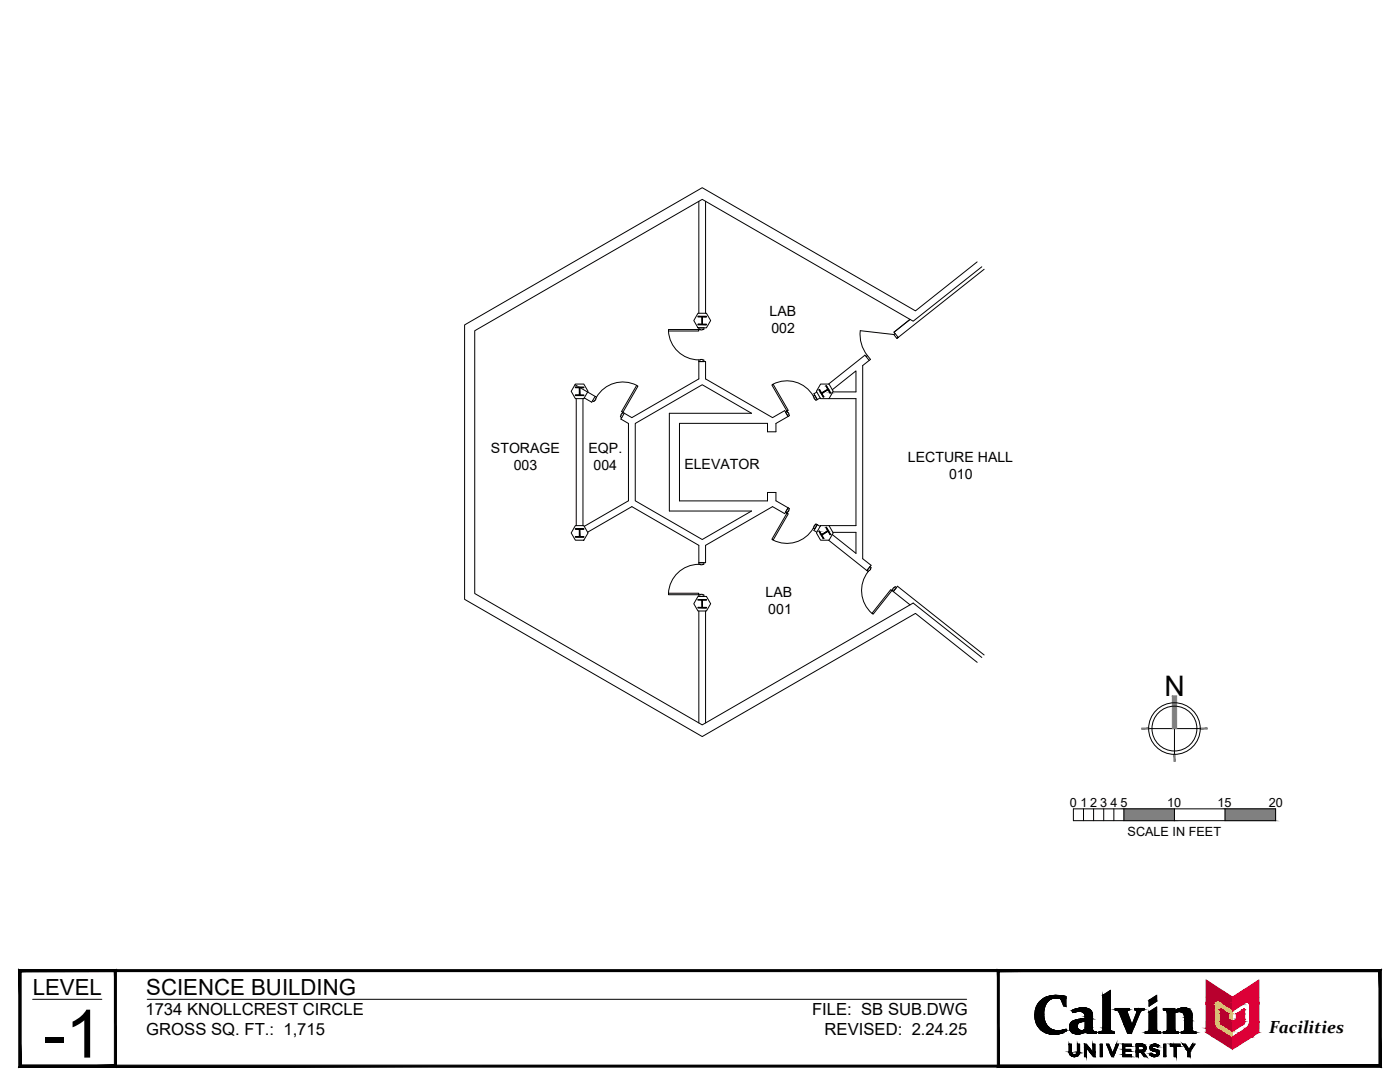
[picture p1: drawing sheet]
<svg xmlns="http://www.w3.org/2000/svg" width="279mm" height="216mm" viewBox="0 0 279 216" stroke-linecap="round" stroke-linejoin="round" font-family="sans-serif">
<defs><g id="words">
<text font-size="13.3" x="8.6" y="211">-1</text>
<text font-size="5.6" x="232.4" y="138.8">N</text>
<g font-size="4.4">
<text x="6.5" y="198.5">LEVEL</text>
<text x="29.2" y="198.5">SCIENCE BUILDING</text>
</g>
<text font-size="3.5" x="253.3" y="206.2">Facilities</text>
<g font-size="3.3">
<text x="29" y="202.5">1734 KNOLLCREST CIRCLE</text>
<text x="162.1" y="202.5">FILE: SB SUB.DWG</text>
<text x="29.2" y="206.6">GROSS SQ. FT.: 1,715</text>
<text x="164.6" y="206.6">REVISED: 2.24.25</text>
</g>
<g font-size="2.8">
<text x="153.6" y="63.1">LAB</text>
<text x="153.9" y="66.5">002</text>
<text x="98" y="90.5">STORAGE</text>
<text x="102.5" y="93.9">003</text>
<text x="117.5" y="90.5">EQP.</text>
<text x="118.5" y="93.9">004</text>
<text x="136.6" y="93.5">ELEVATOR</text>
<text x="181.2" y="92.1">LECTURE HALL</text>
<text x="189.4" y="95.5">010</text>
<text x="152.8" y="119.1">LAB</text>
<text x="153.3" y="122.4">001</text>
</g>
<g font-size="2.5">
<text x="213.5" y="161">0</text>
<text x="215.6" y="161">1</text>
<text x="217.6" y="161">2</text>
<text x="219.6" y="161">3</text>
<text x="221.6" y="161">4</text>
<text x="223.6" y="161">5</text>
<text x="232.9" y="161">10</text>
<text x="243" y="161">15</text>
<text x="253.2" y="161">20</text>
<text x="225" y="166.9">SCALE IN FEET</text>
</g>
</g></defs>
<!-- layer: 0 -->
<g fill="none" stroke="#000" stroke-width=".2">
<path d="M229.2 145.4h10.3M234.4 145.4v5.1M214.2 161.4h40.4v2.4h-40.4zM216.2 161.4v2.4M218.2 161.4v2.4M220.3 161.4v2.4M222.3 161.4v2.4M224.3 161.4v2.4M234.4 161.4v2.4M244.5 161.4v2.4"/>
<circle cx="234.4" cy="145.4" r="5.1"/>
<circle cx="234.4" cy="145.4" r="4.5"/>
</g>
<g fill="#808080" stroke="#808080" stroke-width=".2">
<path d="M234 138.9v6.5h.8zM234 138.9h.8v6.5z"/>
<path d="M239.5 145.3v.2l1.4-.2zM239.5 145.5l1.4-.2v.2z"/>
<path d="M234.3 150.5l.2 1.4v-1.4zM234.3 150.5l.2 1.4h-.2z"/>
<path d="M227.9 145.5h1.3v-.2zM227.9 145.3h1.3l-1.3 .2z"/>
<path d="M244.5 161.4l10.1 2.4v-2.4zM244.5 161.4l10.1 2.4h-10.1z"/>
<path d="M224.3 161.4l10.1 2.4v-2.4zM224.3 161.4l10.1 2.4h-10.1z"/>
</g>
<!-- layer: A-WALL -->
<g fill="none" stroke="#000" stroke-width=".2">
<path d="M139.5 40.2v22.3M140.8 40.2v22.3M195 52.3l-12.3 9.7-42.6-24.5-47.4 27.3v54.8l47.4 27.4 42.6-24.6 12.3 9.8M195.9 53.2l-13.7 10.9-.6-.4M196.4 53.7l-17.4 13.8M114.8 76.8l4 2.3M114.8 77.2h1.7v.2h-.8v1.4h.8v.1h-1.7v-.1h.8v-1.4h-.8zM114.8 76.6h1.7l.9 1.5-.9 1.4h-1.7l-.8-1.4zM115 79.5v25.4M116.3 79.5v25.4M116.6 79.4l1.5 .9 .2-.3M118.8 79.1l.3 .2-.6 .8-.2-.1z"/>
<path d="M127.1 76.9a6.1 6.1 0 0 0-8.1 2.4M127.1 76.9l.2 .1-3 5.3-.3-.2zM133.4 66a6.1 6.1 0 0 0 6.1 5.8M133.4 65.8h6.1v.3h-6.1zM139.3 63.1h1.7v.1h-.8v1.5h.8v.1h-1.7v-.1h.8v-1.5h-.8zM139.3 62.5h1.7l.8 1.5-.8 1.4h-1.7l-.8-1.4zM139.5 65.4h1v.4h-1zM139.5 71.8h1v.3h-1zM154 76.8l.3-.1 3 5.2-.2 .2zM154.3 76.7a6.1 6.1 0 0 1 8 2.3M162.3 79l.3-.1 .5 .8-.3 .2zM163 78.2l-.6 .4 .7 1.1"/>
<path d="M163.5 77.8l.1-.1 .3 .7 1.3-.7-.4-.7 .1-.1 .9 1.5h-.1l-.4-.6-1.3 .7 .4 .7h-.1zM163.7 79.4l-.6 .3M163.8 76.6h1.6l.9 1.5-.9 1.4h-1.6l-.9-1.4zM165.4 79.5h5.4v25.4h-5.4M166.1 77.8l4.7-3.8v4.2h-4.6M172.6 70.9l-7.2 5.7M173.7 71.7l-1.5 1.2v38.6l1.6 1.3-.8 1.1-7.6-6.1M178.6 66.5l-.2-.2 3.2-2.6-41.5-23.9-45.4 26.2v52.4l45.4 26.2 42.1-24.3 13.7 10.9M124.1 82.5l.2-.2 .3 .2-.5 .8-.3-.1zM124.1 83.3l-.2 .3 1.5 .9v15.4l-8.8 5.1M124.6 82.5l1.5 .8 13.4-7.7v-3.5h1.3v3.5l13.4 7.7 2.4-1.4 .7 1.2M126.8 84.5l13.3-7.7 9.9 5.7h-16.4v19.5h16.4l-9.9 5.7-13.3-7.8z"/>
<path d="M156.8 82.2l.3-.1 .5 .8-.3 .2zM157.3 83.1l-2.4 1.4v1.7h-1.7v-1.7h-17.6v15.4h17.6v-1.6h1.7v1.6l2.4 1.4M114.8 105.5h1.7v.1h-.8v1.5h.8v.1h-1.7v-.1h.8v-1.5h-.8zM114.8 104.9h1.7l.9 1.4-.9 1.5h-1.7l-.8-1.5zM133.4 118.4h6.1v.3h-6.1zM139.3 119.6h1.7v.1h-.8v1.5h.8v.1h-1.7v-.1h.8v-1.5h-.8zM139.3 119h1.7l.8 1.5-.8 1.4h-1.7l-.8-1.4zM139.5 118.7h1v.3h-1zM139.5 112.3h1v.3h-1zM139.5 112.6a6.1 6.1 0 0 0-6.1 5.8M157.1 102.4l.2 .1-3 5.3-.3-.2zM157.3 101.3l.3 .2-.5 .9-.3-.2z"/>
<path d="M157.3 101.3l-.7 1.2-2.4-1.4-13.4 7.7v3.5h-1.3v-3.5l-13.4-7.7-8.8 5.1M162.3 105.4a6.1 6.1 0 0 1-8 2.4M162.6 104.8l.2-.3 .3 .2-.5 .9-.3-.2zM163.1 104.7l-.7 1.2 .6 .3M163.1 104.7l.6 .3M163.5 106h.1l.3 .7 1.3-.8-.4-.7h.1l.9 1.4-.1 .1-.4-.7-1.3 .8 .4 .6-.1 .1zM163.8 104.9h1.6l.9 1.4-.9 1.5h-1.6l-.9-1.5zM166.2 106.2h4.6v4.2l-4.7-3.7M173.3 114.1a6.1 6.1 0 0 0 .7 8.3M173.6 113.1l.3 .2-.6 .8-.3-.2zM177.8 117.6l.2 .2-3.8 4.8-.2-.2zM178.4 117.2l.2-.2 .3 .2-.6 .8-.3-.2z"/>
<path d="M139.5 121.9v22.4M140.8 121.9v22.4M181.6 120.7l-3.3-2.7 .8-1 17.3 13.7"/>
</g>
<g fill="#767676" stroke="#767676" stroke-width=".2">
<path d="M164.8 105.2h.1z"/>
<path d="M165.6 106.6h.2z"/>
<path d="M163.9 106.8h.1l.4 .6z"/>
<path d="M164.8 77h.1z"/>
<path d="M163.5 77.8h.1z"/>
<path d="M165.6 78.4h.2z"/>
<path d="M163.9 78.5h.1l.4 .7z"/>
<path d="M139.3 119.6l1.7 .1v-.1zM139.3 119.6l1.7 .1h-1.7z"/>
<path d="M140.1 119.7l.1 1.5v-1.5zM140.1 119.7l.1 1.5h-.1z"/>
<path d="M139.3 121.2l1.7 .1v-.1zM139.3 121.2l1.7 .1h-1.7z"/>
<path d="M164.8 105.2l.5 .7zM164.8 105.2l.5 .7h-.1z"/>
<path d="M165.2 105.9l.2 .1zM165.1 106h.3z"/>
<path d="M165.3 106l.5 .6-.4-.6zM165.3 106l.5 .6z"/>
<path d="M164.2 106.6l1.1-.6h-.2zM164 106.6l1.1-.6-.9 .6z"/>
<path d="M163.5 106l.4 .6zM163.5 106l.4 .6z"/>
<path d="M164 106.6h.2zM163.9 106.7h.3z"/>
<path d="M163.8 106.6l.1 .1zM163.8 106.6l.1 .1z"/>
<path d="M163.8 106.7h.4zM163.8 106.7l.2 .1z"/>
<path d="M163.9 106.8l.5 .6zM164.3 107.4h.1z"/>
<path d="M164.8 77l.5 .7zM164.8 77l.5 .7h-.1z"/>
<path d="M165.2 77.7l.2 .1zM165.1 77.8h.3z"/>
<path d="M165.3 77.8l.5 .6-.4-.6zM165.3 77.8l.5 .6z"/>
<path d="M164.2 78.4l1.1-.6h-.2zM164 78.4l1.1-.6-.9 .6z"/>
<path d="M163.5 77.8l.4 .6zM163.5 77.8l.4 .6z"/>
<path d="M164 78.4h.2zM164 78.4h.2z"/>
<path d="M163.8 78.4h.1zM163.8 78.4h.1z"/>
<path d="M163.8 78.4h.4zM163.8 78.4l.2 .1z"/>
<path d="M163.9 78.5l.5 .7zM164.3 79.2h.1z"/>
<path d="M139.3 63.1l1.7 .1v-.1zM139.3 63.1l1.7 .1h-1.7z"/>
<path d="M140.1 63.2l.1 1.5v-1.5zM140.1 63.2l.1 1.5h-.1z"/>
<path d="M139.3 64.7l1.7 .1v-.1zM139.3 64.7l1.7 .1h-1.7z"/>
<path d="M114.8 77.2l1.7 .2v-.2zM114.8 77.2l1.7 .2h-1.7z"/>
<path d="M115.6 77.4l.1 1.4v-1.4zM115.6 77.4l.1 1.4h-.1z"/>
<path d="M114.8 78.8l1.7 .1v-.1zM114.8 78.8l1.7 .1h-1.7z"/>
<path d="M114.8 105.5l1.7 .1v-.1zM114.8 105.5l1.7 .1h-1.7z"/>
<path d="M115.6 105.6l.1 1.5v-1.5zM115.6 105.6l.1 1.5h-.1z"/>
<path d="M114.8 107.1l1.7 .1v-.1zM114.8 107.1l1.7 .1h-1.7z"/>
</g>
<!-- layer: A-WALL-FULL -->
<path d="M171.7 66a6.7 6.7 0 0 0 1.4 4.9M171.7 66l6.7 .7M173.7 71.7l-.6-.8-.3 .2 .7 .8M178.4 66.7l.2-.2 .7 .8-.3 .2zM181.6 63.7l-3.2 2.6" fill="none" stroke="#000" stroke-width=".2"/>
<!-- layer: A-DOOR -->
<path d="M172.6 70.9l.2 .2" fill="none" stroke="#000" stroke-width=".2"/>
<!-- layer: A-TITL -->
<g fill="#000" stroke="#000" stroke-width=".2">
<path d="M210.5 198.6h.3zM220.1 198.6l1.5-1v1zM229.3 199.6h1.5v.2zM229.3 199.6l1.5-1v1zM210 206.4h.8zM212.5 205.5h.3zM214.1 202h.2zM214.2 210.8h.5zM214.8 210.4h.5zM214.9 206.3h.5zM216 201.9h1.9zM216 201.1h.4z"/>
<path d="M216.7 206h2.1zM220 205.7h1.7zM220.1 205.6h1.5zM229.2 205.8h1.7zM229.2 205.7h1.7zM230.3 208.4h.4zM230.8 210h.5zM229.3 201.9l1.5-1v1zM234.5 201.7h3.1zM236.2 201.1h.3z"/>
<path d="M207.5 199.9l1.5 .1 .1-.1zM207.5 199.9l1.5 .1h-1.6z"/>
<path d="M207.6 199.8h1.5zM207.5 199.9h1.6z"/>
<path d="M207.7 199.7l1.4 .1 .2-.1zM207.7 199.7l1.4 .1h-1.5z"/>
<path d="M207.8 199.6h1.5zM207.7 199.7h1.6z"/>
<path d="M208 199.5l1.3 .1 .2-.1zM207.8 199.6l.2-.1 1.3 .1z"/>
<path d="M208 199.4h1.6zM208 199.5h1.5z"/>
<path d="M208.1 199.3h1.7zM208 199.4h1.6z"/>
<path d="M208.3 199.2l1.5 .1 .2-.1zM208.1 199.3l.2-.1 1.5 .1z"/>
<path d="M208.3 199.2h1.8zM208.3 199.2h1.7z"/>
<path d="M208.4 199.2h1.9zM208.3 199.2h1.8z"/>
<path d="M208.5 199.1h2zM208.4 199.2h1.9z"/>
<path d="M208.5 199.1h2.3zM208.5 199.1h2.3z"/>
<path d="M208.5 199.1h2.3zM208.5 199.1h2z"/>
<path d="M210.8 199.1h1.9zM210.8 199.1h1.9z"/>
<path d="M210.5 198.6h.8zM210.2 198.6h1.1z"/>
<path d="M210.2 198.6h1.1zM210.2 198.6h1.1z"/>
<path d="M210.2 198.6l1.5 .1zM210 198.7h1.7z"/>
<path d="M210 198.7h1.8zM209.9 198.7h1.9z"/>
<path d="M209.9 198.7h2.3zM209.6 198.7h2.6z"/>
<path d="M209.6 198.7l2.8 .1zM209.5 198.8h2.9z"/>
<path d="M209.5 198.8h3.2zM209.2 198.8h3.5z"/>
<path d="M209.2 198.8l3.5 .1zM209.1 198.9h3.6z"/>
<path d="M209.1 198.9h3.6zM209.1 198.9h3.6z"/>
<path d="M209.1 198.9l3.6 .1zM208.8 199h3.9z"/>
<path d="M208.8 199l3.9 .1v-.1zM208.6 199.1l.2-.1 3.9 .1z"/>
<path d="M208.6 199.1h4.1zM208.5 199.1h4.2z"/>
<path d="M210.8 199.1l1.9 .1zM210.8 199.1l1.9 .1z"/>
<path d="M211.1 199.2h1.6zM211.1 199.2h1.6z"/>
<path d="M211.4 199.2l1.3 .1zM211.4 199.2l1.3 .1z"/>
<path d="M211.7 199.3l1 1.5v-1.5zM211.7 199.3l1 1.5h-.4z"/>
<path d="M220.1 198.6l1.5 6.3v-6.3zM220.1 198.6l1.5 6.3h-1.5z"/>
<path d="M229.3 199.6v.2h1.5zM229.3 199.8h1.5l-1.5 1z"/>
<path d="M3.8 212.9l271.4-.4h-271zM3.8 212.9l271.4-.4 .4 .4zM275.2 193.9v18.6l.4 .4zM275.2 193.9l.4-.4v19.4zM4.2 193.9h271l.4-.4zM3.8 193.5h271.8l-271.4 .4zM3.8 193.5l.4 19v-18.6zM3.8 193.5l.4 19-.4 .4z"/>
<path d="M3.8 212.9l19-.4h-18.6zM3.8 212.9l19-.4 .4 .4zM22.8 193.9v18.6l.4 .4zM22.8 193.9l.4-.4v19.4zM4.2 193.9h18.6l.4-.4zM3.8 193.5h19.4l-19 .4zM3.8 193.5l.4 19v-18.6zM3.8 193.5l.4 19-.4 .4z"/>
<path d="M199.4 212.5l-.4 .4 76.2-.4zM199 212.9l76.2-.4 .4 .4zM275.2 193.9v18.6l.4 .4zM275.2 193.9l.4-.4v19.4zM199.4 193.9h75.8l.4-.4zM199 193.5h76.6l-76.2 .4zM199 193.5l.4 19v-18.6zM199 193.5l.4 19-.4 .4z"/>
<path d="M206.6 201.9l1.7 .2v-.2zM206.6 201.9l1.7 .2h-1.7z"/>
<path d="M206.6 202.1l1.7 .2v-.2zM206.6 202.1l1.7 .2h-1.8z"/>
<path d="M206.5 202.3l1.8 .2v-.2zM206.5 202.3l1.8 .2h-1.8z"/>
<path d="M206.5 202.5l1.8 .1v-.1zM206.5 202.5l1.8 .1h-1.8z"/>
<path d="M206.5 202.6l1.8 .3v-.3zM206.5 202.6l1.8 .3h-1.8z"/>
<path d="M206.5 202.9l1.9 .1-.1-.1zM206.5 202.9l1.9 .1h-1.9z"/>
<path d="M206.6 201.7l1.7 .2v-.2zM206.6 201.7l1.7 .2h-1.7z"/>
<path d="M206.5 203l1.9 .2v-.2zM206.5 203l1.9 .2h-1.8z"/>
<path d="M206.6 201.5l1.7 .2 .1-.2zM206.6 201.5l1.7 .2h-1.7z"/>
<path d="M206.7 201.4h1.7zM206.7 201.4l1.7 .1z"/>
<path d="M206.6 203.2l1.8 .2v-.2zM206.6 203.2l1.8 .2h-1.8z"/>
<path d="M206.6 203.4l1.9 .2-.1-.2zM206.6 203.4l1.9 .2h-1.8z"/>
<path d="M206.7 201.2l1.7 .2v-.2zM206.7 201.2l1.7 .2h-1.7z"/>
<path d="M206.8 201.1h1.6zM206.8 201.1l1.6 .1z"/>
<path d="M206.7 203.6l1.8 .2v-.2zM206.7 203.6l1.8 .2h-1.8z"/>
<path d="M206.8 200.9l1.6 .2 .1-.2zM206.8 200.9l1.6 .2h-1.6z"/>
<path d="M206.7 203.8l1.9 .1-.1-.1zM206.7 203.8l1.9 .1h-1.9z"/>
<path d="M206.9 200.8l1.6 .1v-.1zM206.9 200.8l1.6 .1h-1.7z"/>
<path d="M206.7 203.9l2 .2-.1-.2zM206.7 203.9l2 .2h-1.9z"/>
<path d="M207 200.6l1.5 .2 .1-.2zM207 200.6l1.5 .2h-1.6z"/>
<path d="M207 200.5h1.7zM207 200.5l1.6 .1z"/>
<path d="M206.8 204.1l1.9 .1zM206.8 204.1l1.9 .1z"/>
<path d="M206.8 204.2l2 .1-.1-.1zM206.8 204.2l2 .1h-1.9z"/>
<path d="M207.2 200.3l1.5 .2 .1-.2zM207.2 200.3l1.5 .2h-1.7z"/>
<path d="M206.9 204.3l2 .2-.1-.2zM206.9 204.3l2 .2h-1.9z"/>
<path d="M207.2 200.3h1.6zM207.2 200.3h1.6z"/>
<path d="M207 204.5l1.9 .1zM207 204.5l1.9 .1z"/>
<path d="M207 204.6l2.1 .2-.2-.2zM207 204.6l2.1 .2h-2z"/>
<path d="M207.3 200.1l1.5 .2 .1-.2zM207.3 200.1l1.5 .2h-1.6z"/>
<path d="M207.4 200h1.6zM207.4 200l1.5 .1z"/>
<path d="M207.1 204.8h2zM207.1 204.8h2z"/>
<path d="M207.1 204.8l2.2 .2-.2-.2zM207.1 204.8l2.2 .2h-2z"/>
<path d="M207.3 205l2.1 .1zM207.3 205l2.1 .1z"/>
<path d="M207.4 205.1l2.1 .1zM207.4 205.1l2.1 .1z"/>
<path d="M207.4 205.2l2.4 .1-.3-.1zM207.4 205.2l2.4 .1h-2.2z"/>
<path d="M207.6 205.3h2.2zM207.6 205.3h2.2z"/>
<path d="M207.6 205.3l2.4 .2-.2-.2zM207.6 205.3l2.4 .2h-2.3z"/>
<path d="M210 206.4h.7zM210.1 206.4h.6z"/>
<path d="M207.7 205.5h2.6zM207.7 205.5h2.6z"/>
<path d="M207.8 205.5l2.6 .1zM207.8 205.5l2.6 .1z"/>
<path d="M207.9 205.6h2.7zM207.9 205.6h2.7z"/>
<path d="M207.9 205.6l3 .1zM207.9 205.6l3 .1z"/>
<path d="M208 205.7h3.2zM208 205.7h3.2z"/>
<path d="M209.8 206.3h1.3zM209.8 206.3l1 .1z"/>
<path d="M209.6 206.3h1.6zM209.6 206.3h1.5z"/>
<path d="M209.4 206.3h2zM209.4 206.3h1.8z"/>
<path d="M209.2 206.2h2.4zM209.2 206.2l2.2 .1z"/>
<path d="M209.1 206.2h2.6zM209.1 206.2h2.5z"/>
<path d="M208.8 206.1h3.1zM208.8 206.1l2.9 .1z"/>
<path d="M208.8 206.1h3.2zM208.8 206.1h3.1z"/>
<path d="M208.5 206l3.5 .1 .3-.1zM208.5 206l3.5 .1h-3.2z"/>
<path d="M208.2 205.8l4.1 .2 .3-.2zM208.2 205.8l4.1 .2h-3.8zM208.5 206h3.8zM208.5 206h3.8z"/>
<path d="M208.2 205.8h4.4zM208.2 205.8h4.4z"/>
<path d="M212.5 205.5h.3zM212.2 205.5h.6z"/>
<path d="M212.2 205.5l.6 .1zM212 205.6h.8z"/>
<path d="M212 205.6h.8zM211.6 205.6h1.2z"/>
<path d="M211.6 205.6l1.2 .1zM211.2 205.7h1.6z"/>
<path d="M211.2 205.7h1.6zM211.2 205.7h1.6z"/>
<path d="M208 205.7l4.6 .1 .2-.1zM208 205.7l4.6 .1h-4.4z"/>
<path d="M213.4 208.3l.4 1.6v-1.6zM213.4 208.3l.4 1.6h-.4z"/>
<path d="M213.4 209.9h.4zM213.4 209.9h.4z"/>
<path d="M213.4 209.9l.4 .1zM213.4 209.9l.4 .1z"/>
<path d="M213.4 210l.5 .1zM213.4 210l.5 .1z"/>
<path d="M213.4 210.1h.5zM213.4 210.1h.5z"/>
<path d="M213.4 210.1l.6 .1zM213.4 210.1l.6 .1z"/>
<path d="M213.5 210.2l.5 .1zM213.5 210.2l.5 .1z"/>
<path d="M213.5 210.3h.5zM213.5 210.3h.5z"/>
<path d="M213.5 210.3l.6 .1zM213.5 210.3l.6 .1z"/>
<path d="M213.5 210.4h.7zM213.5 210.4h.7z"/>
<path d="M214.2 210.8h.3zM214.3 210.8h.2z"/>
<path d="M213.6 210.4h.7zM213.6 210.4h.7z"/>
<path d="M213.6 210.4l.8 .1zM213.6 210.4l.8 .1z"/>
<path d="M213.6 210.5h.8zM213.6 210.5h.8z"/>
<path d="M214.1 202h.3zM214.1 202h.2z"/>
<path d="M214 201.9h.7zM214 201.9l.4 .1z"/>
<path d="M214.1 210.8h.6zM214.1 210.8h.6z"/>
<path d="M214 210.8h.9zM214 210.8h.7z"/>
<path d="M214.9 206.3h.4zM215 206.3h.3z"/>
<path d="M213.9 210.7h1zM213.9 210.7l1 .1z"/>
<path d="M213.5 204.7h1.5zM213.5 204.7h1.5z"/>
<path d="M213.5 204.7l1.5 .2v-.2zM213.5 204.7l1.5 .2h-1.5zM213.5 204.9h1.5zM213.5 204.9h1.5z"/>
<path d="M213.5 204.9l1.5 .2v-.2zM213.5 204.9l1.5 .2h-1.5z"/>
<path d="M215 210h.5zM215 210h.5z"/>
<path d="M213.5 204.5l1.5 .2v-.2zM213.5 204.5l1.5 .2h-1.5z"/>
<path d="M213.5 204.5h1.5zM213.5 204.5h1.5z"/>
<path d="M213.8 210.7h1.2zM213.8 210.7h1.1z"/>
<path d="M213.5 205.1h1.6zM213.5 205.1h1.6z"/>
<path d="M213.5 205.1l1.6 .1v-.1zM213.5 205.1l1.6 .1h-1.6z"/>
<path d="M214 201.8h1.1zM214 201.8l.7 .1z"/>
<path d="M213.6 204.4h1.5zM213.6 204.4h1.5z"/>
<path d="M213.6 204.4l1.4 .1 .1-.1zM213.6 204.4l1.4 .1h-1.5z"/>
<path d="M213.7 210.6h1.4zM213.7 210.6l1.3 .1z"/>
<path d="M213.5 205.2l1.6 .1zM213.5 205.2l1.6 .1z"/>
<path d="M213.5 205.3h1.7zM213.5 205.3h1.7z"/>
<path d="M213.6 204.3h1.5zM213.6 204.3l1.5 .1h-1.5z"/>
<path d="M213.6 204.2h1.6zM213.6 204.2l1.5 .1z"/>
<path d="M213.5 205.3l1.7 .1zM213.5 205.3l1.7 .1z"/>
<path d="M213.7 210.5h1.5zM213.7 210.5l1.4 .1z"/>
<path d="M213.7 204.2h1.5zM213.7 204.2h1.5z"/>
<path d="M213.5 205.4h1.8zM213.5 205.4h1.8z"/>
<path d="M213.6 210.5h1.6zM213.6 210.5h1.6z"/>
<path d="M214.5 210.4h.7zM214.4 210.5h.8z"/>
<path d="M213.5 205.4l1.8 .1zM213.5 205.4l1.8 .1z"/>
<path d="M214.7 210.4h.6zM214.5 210.4h.7z"/>
<path d="M213.7 204.1h1.6zM213.7 204.1l1.5 .1z"/>
<path d="M214.7 210.4h.6zM214.7 210.4h.6z"/>
<path d="M213.8 204.1h1.5zM213.8 204.1h1.5z"/>
<path d="M213.6 205.5h1.8zM213.6 205.5h1.8z"/>
<path d="M214.8 210.3h.5zM214.8 210.4h.5zM214.7 210.4h.6z"/>
<path d="M213.8 204h1.6zM213.8 204.1h1.5z"/>
<path d="M213.6 205.5h1.8zM213.6 205.5h1.8z"/>
<path d="M214.9 210.2h.5zM214.9 210.2l.4 .1h-.5z"/>
<path d="M214.9 210.2h.5zM214.9 210.2h.5z"/>
<path d="M214 201.8h1.4zM214 201.8h1.1z"/>
<path d="M215 210.1h.4zM215 210.1l.4 .1z"/>
<path d="M213.6 205.5l1.9 .1zM213.6 205.5l1.9 .1z"/>
<path d="M215 208.3l.5 1.6v-1.6zM215 208.3l.5 1.6h-.5z"/>
<path d="M215 209.9l.5 .1v-.1zM215 209.9l.5 .1h-.5z"/>
<path d="M215 210l.4 .1 .1-.1zM215 210l.4 .1h-.4z"/>
<path d="M214.7 206.3h.8zM214.7 206.3h.7z"/>
<path d="M214.7 206.3h.8zM214.7 206.3h.8z"/>
<path d="M213.6 205.6h2.1zM213.6 205.6h2.1z"/>
<path d="M213.9 204h1.7zM213.9 204h1.5h-1.6z"/>
<path d="M213.9 203.9h1.7zM213.9 203.9l1.7 .1z"/>
<path d="M214.5 206.2h1.2zM214.5 206.2l1 .1z"/>
<path d="M213.9 203.9h1.8zM213.9 203.9h1.7z"/>
<path d="M213.6 205.6h2.2zM213.6 205.6h2.2z"/>
<path d="M213.6 205.6h2.3zM213.6 205.6h2.3z"/>
<path d="M214.4 206.2h1.4zM214.4 206.2h1.3z"/>
<path d="M214.3 206.2h1.6zM214.3 206.2h1.5z"/>
<path d="M214 203.9h1.9zM213.9 203.9h1.8z"/>
<path d="M214.2 206.1h1.8zM214.2 206.1l1.7 .1z"/>
<path d="M214.1 206.1h2zM214.1 206.1h1.9z"/>
<path d="M214 206.1h2.2zM214 206.1h2.1z"/>
<path d="M214 203.8h2.2zM214 203.9h1.9z"/>
<path d="M213.9 206h2.4zM213.9 206h2.4z"/>
<path d="M213.9 206h2.4zM213.9 206l2.3 .1z"/>
<path d="M216 201.1h.5zM215.8 201.1h.7z"/>
<path d="M215.8 201.1h.8zM215.7 201.1h.9z"/>
<path d="M213.8 205.9h2.7zM213.8 205.9l2.5 .1z"/>
<path d="M214 203.8h2.6zM214 203.8h2.2z"/>
<path d="M215.7 201.1l1.1 .1zM215.4 201.2h1.4zM215.4 201.2h1.4zM215.4 201.2h1.4z"/>
<path d="M213.7 205.8h2.9zM213.7 205.8l2.8 .1z"/>
<path d="M215.4 201.2h1.6zM215.2 201.2h1.8z"/>
<path d="M216.4 208.3l1 .8-.6-.8zM216.4 208.3l1 .8h-1z"/>
<path d="M216.4 209.1l.4 1.8v-1.8zM216.4 209.1l.4 1.8h-.4z"/>
<path d="M215.2 201.2h1.8zM215.1 201.2h1.9z"/>
<path d="M215.1 201.2l2.1 .1zM214.9 201.3h2.3z"/>
<path d="M214.9 201.3h2.4zM214.7 201.3h2.6z"/>
<path d="M214.7 201.3l2.7 .1zM214.5 201.4h2.9z"/>
<path d="M216.8 209.1l1.3 .9-.7-.9zM216.8 209.1l1.3 .9h-.5z"/>
<path d="M214.5 201.4l3 .1zM214.3 201.5h3.2z"/>
<path d="M214.3 201.5h3.3zM214.2 201.5h3.4z"/>
<path d="M214.2 201.5l3.5 .1zM214 201.6h3.7z"/>
<path d="M214 201.6h3.7zM214 201.6h3.7z"/>
<path d="M214 201.6l3.8 .2-.1-.2zM214 201.6l3.8 .2h-3.8z"/>
<path d="M214 201.8h3.8zM214 201.8h3.8z"/>
<path d="M215.4 201.8h2.4zM215.4 201.8h2.4z"/>
<path d="M215.6 201.8l2.2 .1zM215.6 201.8l2.2 .1z"/>
<path d="M215.9 201.9h2zM215.9 201.9h2zM216 201.9h1.9z"/>
<path d="M216 201.9l1.9 .1zM216 201.9l1.9 .1z"/>
<path d="M216.2 202l1.7 .1zM216.2 202l1.7 .1z"/>
<path d="M216.3 202.1h1.6zM216.3 202.1h1.6z"/>
<path d="M216.3 202.1l1.7 .1-.1-.1zM216.3 202.1l1.7 .1h-1.6z"/>
<path d="M216.4 202.2h1.6zM216.4 202.2h1.6z"/>
<path d="M216.4 202.2l1.6 .1v-.1zM216.4 202.2l1.6 .1h-1.5z"/>
<path d="M216.5 202.3l1.5 .1zM216.5 202.3l1.5 .1z"/>
<path d="M216.5 205.2l1.5 .2v-.2zM216.5 205.2l1.5 .2h-1.5z"/>
<path d="M216.5 202.4l1.5 .1zM216.5 202.4l1.5 .1z"/>
<path d="M216.5 202.5l1.5 .2v-.2zM216.5 202.5l1.5 .2h-1.5z"/>
<path d="M216.5 205l1.5 .2v-.2zM216.5 205l1.5 .2h-1.5z"/>
<path d="M215.8 203.3l2.2 .1zM215.5 203.4h2.5z"/>
<path d="M215.5 203.4h2.5zM215.2 203.4h2.8z"/>
<path d="M215.2 203.4l2.8 .1zM214.9 203.5h3.1z"/>
<path d="M214.9 203.5h3.1zM214.7 203.5h3.3z"/>
<path d="M214.7 203.5l3.3 .1zM214.4 203.6h3.6z"/>
<path d="M214.4 203.6l3.6 .1v-.1zM214.2 203.7l.2-.1 3.6 .1z"/>
<path d="M214.2 203.7l3.8 .1zM214 203.8h4z"/>
<path d="M214 203.8h4zM214 203.8h4z"/>
<path d="M216.6 203.8l1.4 1.2v-1.2zM216.6 203.8l1.4 1.2h-1.5z"/>
<path d="M216.5 205.4h1.5zM216.5 205.4h1.5z"/>
<path d="M216.5 202.7l1.5 .1zM216.5 202.7l1.5 .1z"/>
<path d="M216.6 202.8l1.4 .1v-.1zM216.6 202.8l1.4 .1h-1.4z"/>
<path d="M216.6 202.9l1.4 .4v-.4zM216.6 202.9l1.4 .4h-1.4z"/>
<path d="M216.6 203.3h1.4zM216.2 203.3h1.8z"/>
<path d="M216.2 203.3h1.8zM215.8 203.3h2.2z"/>
<path d="M216.5 205.4l1.5 .1zM216.5 205.5h1.5z"/>
<path d="M216.5 205.5h1.6zM216.4 205.5h1.7z"/>
<path d="M216.4 205.5l1.7 .1zM216.3 205.6h1.8z"/>
<path d="M216.3 205.6h1.8zM216.2 205.6h1.9z"/>
<path d="M216.2 205.6h1.9zM216.1 205.6h2z"/>
<path d="M216.1 205.6h2zM216 205.6h2.1z"/>
<path d="M216 205.6h2.1zM215.9 205.6h2.2z"/>
<path d="M213.6 205.6h4.5zM213.6 205.6h4.5z"/>
<path d="M213.6 205.6l4.6 .1zM213.6 205.6l4.6 .1z"/>
<path d="M213.7 205.7h4.5zM213.7 205.7h4.5z"/>
<path d="M213.7 205.7h4.5zM213.7 205.7h4.5z"/>
<path d="M213.7 205.7l4.6 .1zM213.7 205.7l4.6 .1z"/>
<path d="M216.6 205.8h1.7zM216.6 205.8h1.7z"/>
<path d="M216.6 205.8h1.8zM216.6 205.8h1.8z"/>
<path d="M216.6 205.8l1.9 .1zM216.6 205.8l1.9 .1z"/>
<path d="M216.7 205.9h1.8zM216.7 205.9h1.8z"/>
<path d="M216.7 205.9h1.9zM216.7 205.9h1.9z"/>
<path d="M218.1 208.3l.4 1.7v-1.7zM218.1 208.3l.4 1.7h-.4z"/>
<path d="M217.6 210l.9 .9v-.9zM217.6 210l.9 .9h-.3z"/>
<path d="M216.7 205.9l2.1 .1zM216.7 205.9l2.1 .1zM216.7 206h2.1z"/>
<path d="M216.7 206h2.1zM216.7 206h2.1z"/>
<path d="M216.8 206l2 .1zM216.8 206l2 .1z"/>
<path d="M217 206.1l1.8 .1zM217 206.1l1.8 .1z"/>
<path d="M217.1 206.2h1.7zM217.1 206.2h1.7z"/>
<path d="M217.3 206.2h1.5zM217.3 206.2h1.5z"/>
<path d="M219.6 208.3l.4 2.6v-2.6zM219.6 208.3l.4 2.6h-.4z"/>
<path d="M220.8 208.3l1.2 1.9-.7-1.9zM220.8 208.3l1.2 1.9h-.4z"/>
<path d="M220.1 204.9l1.5 .2v-.2zM220.1 204.9l1.5 .2h-1.5z"/>
<path d="M220.1 205.1l1.5 .5v-.5zM220.1 205.1l1.5 .5h-1.5zM220.1 205.6h1.5zM220.1 205.6h1.5z"/>
<path d="M220.1 205.6h1.5zM220.1 205.6h1.5zM220.1 205.6h1.5z"/>
<path d="M220.1 205.6l1.5 .1zM220.1 205.6l1.5 .1z"/>
<path d="M220.1 205.7h1.5zM220.1 205.7h1.5z"/>
<path d="M220.1 205.7h1.5zM220.1 205.7h1.5zM220.1 205.7h1.5zM220.1 205.7h1.5z"/>
<path d="M220.1 205.7h1.5zM220.1 205.7h1.5z"/>
<path d="M220 205.7h1.7zM220 205.7h1.7z"/>
<path d="M220 205.7h1.7zM220 205.7h1.7zM220 205.7h1.7z"/>
<path d="M220 205.7h1.7zM220 205.7h1.7zM220 205.7h1.7zM220 205.7h1.7z"/>
<path d="M220 205.7l1.7 .1zM220 205.8h1.7z"/>
<path d="M220 205.8h1.7zM220 205.8h1.7z"/>
<path d="M220 205.8h1.7zM220 205.8h1.7z"/>
<path d="M220 205.8h1.8zM220 205.8h1.8z"/>
<path d="M220 205.8l2.4 .2-.6-.2zM219.3 206l.7-.2 2.4 .2z"/>
<path d="M219.3 206l3.1 .2v-.2zM219.3 206l3.1 .2h-3.1z"/>
<path d="M221.6 210.2l.6 .7 .3-.7zM221.6 210.2l.6 .7h-.3z"/>
<path d="M222.8 208.3l-.3 1.9 .7-1.9zM222.8 208.3l-.3 1.9h-.5z"/>
<path d="M224 208.8l.5 .6v-.6zM224 208.8l.5 .6h-.5z"/>
<path d="M224 209.8l.5 .6v-.6zM224 209.8l.5 .6h-.5z"/>
<path d="M223.1 201.6h1.8zM223.1 201.6h1.8z"/>
<path d="M223.1 201.6l1.8 .1zM223.1 201.6l1.8 .1z"/>
<path d="M223.1 201.7h1.8zM223.1 201.7h1.8z"/>
<path d="M223.2 201.7h1.7zM223.2 201.7h1.7z"/>
<path d="M223.2 201.7l1.7 .1zM223.2 201.7l1.7 .1z"/>
<path d="M223 201.6h1.9zM223 201.6h1.9z"/>
<path d="M223.3 201.8h1.6zM223.3 201.8h1.6z"/>
<path d="M223.3 201.8l1.6 .1zM223.3 201.8l1.6 .1z"/>
<path d="M223.3 201.9l2.6 2.6-1-2.6zM223.3 201.9l2.6 2.6h-1.5z"/>
<path d="M222.5 201.2l2.9 .3v-.3zM222.5 201.2l2.9 .3h-2.9z"/>
<path d="M222.5 201.5l2.4 .1 .5-.1zM222.5 201.5l2.4 .1h-1.9z"/>
<path d="M224 209.4l1.7 .4v-.4zM224 209.4l1.7 .4h-1.7z"/>
<path d="M224 208.3l1.8 .5v-.5zM224 208.3l1.8 .5h-1.8z"/>
<path d="M224 210.4l1.8 .5v-.5zM224 210.4l1.8 .5h-1.8z"/>
<path d="M224.4 204.5l1.4 1.7 .7-1.7zM224.4 204.5l1.4 1.7h-.8z"/>
<path d="M226.7 208.8l.5 .8v-.8zM226.7 208.8l.5 .8h-.5z"/>
<path d="M226.7 210l.5 .9v-.9zM226.7 210l.5 .9h-.5z"/>
<path d="M226.9 201.9l-.4 2.6 1.1-2.6zM226.9 201.9l-.4 2.6h-.6z"/>
<path d="M226.9 201.8h.7zM226.9 201.8l.7 .1z"/>
<path d="M227 201.8h.6zM227 201.8h.6z"/>
<path d="M227 201.7h.7zM227 201.7l.6 .1z"/>
<path d="M227 201.7h.7zM227 201.7h.7z"/>
<path d="M227 201.7h.8zM227 201.7h.7z"/>
<path d="M227 201.6h.8zM227 201.6l.8 .1z"/>
<path d="M227 201.6h.8zM227 201.6h.8z"/>
<path d="M226.7 208.3l1.3 .1zM226.7 208.3l1.3 .1z"/>
<path d="M226.7 208.4h1.5zM226.7 208.4h1.5z"/>
<path d="M226.7 209.9l1.5 .1zM226.7 209.9l1.5 .1z"/>
<path d="M226.7 208.4l1.6 .1zM226.7 208.4l1.6 .1z"/>
<path d="M227.7 210l1.1 .9-.6-.9zM227.7 210l1.1 .9h-.5z"/>
<path d="M226.7 209.8h1.6zM226.7 209.8l1.5 .1z"/>
<path d="M226.7 208.5l1.7 .1zM226.7 208.5l1.7 .1z"/>
<path d="M226.4 201.2l2 .3v-.3zM226.4 201.2l2 .3h-2z"/>
<path d="M226.4 201.5l1.4 .1 .6-.1zM226.4 201.5l1.4 .1z"/>
<path d="M226.7 209.8h1.7zM226.7 209.8h1.6z"/>
<path d="M226.7 208.6l1.8 .1zM226.7 208.6l1.8 .1h-1.8z"/>
<path d="M226.7 209.6l1.7 .2 .1-.2zM226.7 209.6l1.7 .2h-1.7z"/>
<path d="M226.7 208.7l1.9 .1-.1-.1zM226.7 208.7l1.9 .1h-1.9z"/>
<path d="M226.7 209.6h1.9zM226.7 209.6h1.8z"/>
<path d="M228 209.6h.6zM227.9 209.6h.7z"/>
<path d="M227.9 209.6h.7zM227.2 209.6h1.4z"/>
<path d="M228 209.5h.6zM228 209.6h.6z"/>
<path d="M227.9 208.8h.7zM227.9 208.8h.7z"/>
<path d="M228.1 209.5h.5zM228 209.5h.6z"/>
<path d="M228 208.8h.6zM228 208.8h.6z"/>
<path d="M228 208.8h.6zM228 208.8h.6z"/>
<path d="M228.1 209.5h.5zM228.1 209.5h.5z"/>
<path d="M228.1 208.8l.6 .1zM228.1 208.8l.6 .1z"/>
<path d="M228.2 209.4h.4zM228.2 209.4l.4 .1z"/>
<path d="M228.1 208.9h.6zM228.1 208.9h.6z"/>
<path d="M228.2 209.4h.5zM228.2 209.4h.5z"/>
<path d="M228.2 209.4h.5zM228.2 209.4h.4z"/>
<path d="M228.2 208.9h.5zM228.2 208.9h.5z"/>
<path d="M228.2 208.9l.5 .1zM228.2 208.9l.5 .1z"/>
<path d="M228.2 209l.5 .1zM228.2 209l.5 .1z"/>
<path d="M228.2 209.3h.5zM228.2 209.3l.5 .1z"/>
<path d="M228.3 209.1h.4zM228.3 209.1h.4z"/>
<path d="M228.3 209.1h.4zM228.3 209.1h.4z"/>
<path d="M228.3 209.1l.4 .1zM228.3 209.1l.4 .1z"/>
<path d="M228.3 209.2h.4zM228.3 209.2h.4z"/>
<path d="M228.3 209.2h.4zM228.3 209.2l.4 .1z"/>
<path d="M229.7 210.2l.2 .1zM229.7 210.2l.2 .1h-.3z"/>
<path d="M229.6 210.3l.5 .1zM229.6 210.3l.5 .1h-.6z"/>
<path d="M229.5 208.9l.5 .1zM229.5 208.9l.5 .1z"/>
<path d="M229.5 209h.5zM229.5 209h.5z"/>
<path d="M229.5 209l.5 .1zM229.5 209l.5 .1z"/>
<path d="M229.5 209.1h.5zM229.5 209.1h.5z"/>
<path d="M229.5 209.1h.5zM229.5 209.1h.5z"/>
<path d="M229.5 209.1h.5zM229.5 209.1h.5z"/>
<path d="M229.5 208.9h.5zM229.5 208.9h.5z"/>
<path d="M229.5 209.1l.5 .1zM229.5 209.1l.5 .1z"/>
<path d="M229.6 208.9h.4zM229.6 208.9h.4z"/>
<path d="M229.6 208.9h.4zM229.6 208.9h.4z"/>
<path d="M229.5 209.2h.6zM229.5 209.2h.6z"/>
<path d="M229.5 209.2h.6zM229.5 209.2h.6z"/>
<path d="M229.5 210.4h.8zM229.5 210.4h.8zM229.5 210.4h.8zM229.5 210.4h.8z"/>
<path d="M229.6 208.8h.5zM229.6 208.8l.4 .1z"/>
<path d="M229.6 209.2l.5 .1zM229.6 209.2l.5 .1z"/>
<path d="M229.6 208.8h.5zM229.6 208.8h.5z"/>
<path d="M229.6 209.3h.6zM229.6 209.3h.6z"/>
<path d="M229.6 208.8h.6zM229.6 208.8h.6z"/>
<path d="M229.6 208.8h.6zM229.6 208.8h.5z"/>
<path d="M229.6 209.3h.6zM229.6 209.3h.6z"/>
<path d="M229.6 208.7h.6zM229.6 208.7l.6 .1z"/>
<path d="M229.6 209.3h.7zM229.6 209.3h.7z"/>
<path d="M229.5 210.4l.9 .1zM229.5 210.4l.9 .1z"/>
<path d="M229.6 209.3h.9zM229.6 209.3h.9z"/>
<path d="M229.6 208.7h.8zM229.6 208.7h.6z"/>
<path d="M229.5 210.5h1zM229.5 210.5h1z"/>
<path d="M230.4 208.3l.3 .1zM230.3 208.4h.4zM230.3 208.4h.4z"/>
<path d="M229.6 209.3l1.1 .1zM229.6 209.3l1.1 .1z"/>
<path d="M230.2 210.8h.4zM230.2 210.8h.4z"/>
<path d="M230.2 210.8h.4zM230.2 210.8l.2 .1z"/>
<path d="M230.3 208.4h.6zM230 208.4h.9z"/>
<path d="M229.6 209.4h1.1zM229.6 209.4h1.1z"/>
<path d="M229.6 209.4l1.3 .1zM229.6 209.4l1.3 .1z"/>
<path d="M230 210.8h.8zM230 210.8h.6z"/>
<path d="M230 210.8h.8zM230 210.8h.8z"/>
<path d="M229.3 201.9l1.5 3.7v-3.7zM229.3 201.9l1.5 3.7h-1.5z"/>
<path d="M229.3 205.6h1.5zM229.3 205.6h1.5z"/>
<path d="M229.3 205.6h1.5zM229.3 205.6h1.5z"/>
<path d="M229.3 205.6h1.5zM229.3 205.6h1.5z"/>
<path d="M229.3 205.6h1.6zM229.3 205.6h1.6z"/>
<path d="M229.3 205.6l1.6 .1zM229.3 205.6l1.6 .1z"/>
<path d="M229.3 205.7h1.6zM229.3 205.7h1.6z"/>
<path d="M229.3 205.7h1.6zM229.3 205.7h1.6z"/>
<path d="M229.3 205.7h1.6zM229.3 205.7h1.6z"/>
<path d="M229.3 205.7h1.6zM229.3 205.7h1.6zM229.3 205.7h1.6zM229.3 205.7h1.6z"/>
<path d="M229.3 205.7h1.6zM229.3 205.7h1.6zM229.2 205.7h1.7z"/>
<path d="M230 208.4h.9zM230 208.4h.9z"/>
<path d="M230 208.4l1.1 .1zM229.9 208.5h1.2z"/>
<path d="M229.2 205.7l1.7 .1zM229.2 205.7l1.7 .1zM229.2 205.8h1.7z"/>
<path d="M229.2 205.8h1.8zM229.2 205.8h1.8z"/>
<path d="M229.7 209.5h1.3zM229.7 209.5h1.3z"/>
<path d="M229.8 210.7h1.1zM229.8 210.7h1.2z"/>
<path d="M229.8 210.7h1.1zM229.8 210.7l1 .1z"/>
<path d="M229.7 209.5l1.4 .1zM229.7 209.5l1.4 .1z"/>
<path d="M229.2 205.8h1.8zM229.2 205.8h1.8z"/>
<path d="M229.2 205.8l2.4 .2-.6-.2zM228.5 206l.7-.2 2.4 .2z"/>
<path d="M230.9 208.9l.1 .1zM230.9 208.9h.2z"/>
<path d="M229.8 209.6h1.3zM229.8 209.6h1.3z"/>
<path d="M229.9 208.5h1.2zM229.8 208.5h1.3z"/>
<path d="M229.8 209.6h1.4zM229.8 209.6h1.4z"/>
<path d="M229.8 208.5l1.4 .1zM229.7 208.6h1.5z"/>
<path d="M229.6 210.6l1.4 .1 .1-.1zM229.6 210.6l1.4 .1h-1.2z"/>
<path d="M230.7 208.8h.5zM230.7 208.8l.4 .1z"/>
<path d="M229.9 209.6h1.3zM229.9 209.6h1.3z"/>
<path d="M230 209.6l1.2 .1zM230 209.6l1.2 .1z"/>
<path d="M230.6 208.8h.6zM230.6 208.8h.6z"/>
<path d="M230 209.7h1.2zM230 209.7h1.2z"/>
<path d="M230.4 208.7h.8zM230.4 208.7h.8z"/>
<path d="M230.5 208.7h.7zM230.5 208.7l.7 .1z"/>
<path d="M229.7 208.6h1.6zM229.7 208.6h1.6z"/>
<path d="M229.5 210.5l1.6 .1 .1-.1zM229.5 210.5l1.6 .1zM229.6 210.6h1.5zM229.6 210.6h1.5z"/>
<path d="M230.6 210.5h.6zM230.5 210.5h.7z"/>
<path d="M229.7 208.7h1.5zM229.7 208.7h1.5h-1.6z"/>
<path d="M230.3 209.7l1 .1zM230.3 209.7l1 .1z"/>
<path d="M230.4 209.8h.9zM230.4 209.8h.9z"/>
<path d="M230.7 210.4h.6zM230.6 210.5h.6z"/>
<path d="M229.7 208.6h1.6zM229.7 208.7h1.5z"/>
<path d="M230.7 210.4h.6zM230.7 210.4h.6z"/>
<path d="M230.7 210.4h.6zM230.7 210.4h.6z"/>
<path d="M230.8 210.4h.5zM230.7 210.4h.6z"/>
<path d="M230.7 209.8l.6 .1zM230.7 209.8l.6 .1z"/>
<path d="M230.7 209.9h.6zM230.7 209.9h.6z"/>
<path d="M230.8 210.3h.5zM230.8 210.3l.5 .1z"/>
<path d="M230.7 209.9h.6zM230.7 209.9h.6z"/>
<path d="M230.8 210.3h.5zM230.8 210.3h.5z"/>
<path d="M230.8 209.9l.5 .1zM230.8 209.9l.5 .1zM230.8 210h.5z"/>
<path d="M230.9 210.3h.4zM230.9 210.3h.4z"/>
<path d="M230.8 210h.6zM230.8 210h.6z"/>
<path d="M230.9 210.2h.4zM230.9 210.2l.4 .1z"/>
<path d="M230.9 210l.5 .1zM230.9 210l.5 .1z"/>
<path d="M230.9 210.1h.5zM230.9 210.1h.5z"/>
<path d="M230.9 210.1l.5 .1zM230.9 210.1l.5 .1z"/>
<path d="M230.9 210.2h.5zM230.9 210.2h.5z"/>
<path d="M230.9 210.2h.5zM230.9 210.2h.4z"/>
<path d="M230.9 210.1h.5zM230.9 210.1h.5z"/>
<path d="M228.5 206l3.1 .2v-.2zM228.5 206l3.1 .2h-3.1z"/>
<path d="M232.3 208.3l.4 2.6v-2.6zM232.3 208.3l.4 2.6h-.4z"/>
<path d="M232.2 201.2l2.3 .3v-.3zM232.2 201.2l2.3 .3h-2.3z"/>
<path d="M232.2 201.5l2.3 .2v-.2zM232.2 201.5l2.3 .2h-1.7z"/>
<path d="M232.8 201.7h1.7zM232.8 201.7h1.7z"/>
<path d="M232.9 201.7h1.6zM232.9 201.7h1.6z"/>
<path d="M232.9 201.7h1.6zM232.9 201.7h1.6z"/>
<path d="M232.9 202.1l1.6 3.5v-3.5zM232.9 202.1l1.6 3.5h-1.6z"/>
<path d="M232.9 205.6h1.6zM232.9 205.6h1.6z"/>
<path d="M232.9 205.6h1.6zM232.9 205.6h1.6z"/>
<path d="M232.9 205.6h1.6zM232.9 205.6h1.6z"/>
<path d="M232.9 205.6l1.6 .1zM232.9 205.6l1.6 .1z"/>
<path d="M232.9 205.7h1.6zM232.9 205.7h1.6z"/>
<path d="M232.9 205.7h1.6zM232.9 205.7h1.6z"/>
<path d="M232.9 205.7h1.6zM232.9 205.7h1.6z"/>
<path d="M232.9 205.7h1.6zM232.9 205.7h1.6z"/>
<path d="M232.9 205.7h1.6zM232.9 205.7h1.6zM232.9 205.7h1.6zM232.9 205.7h1.6z"/>
<path d="M232.9 205.7l1.6 .1zM232.9 205.8h1.6z"/>
<path d="M232.9 205.8h1.6zM232.9 205.8h1.6z"/>
<path d="M232.9 205.8h1.6zM232.8 205.8h1.7z"/>
<path d="M232.8 205.8h1.8zM232.8 205.8h1.8z"/>
<path d="M232.8 205.8h1.8zM232.8 205.8h1.8z"/>
<path d="M232.8 205.8h1.8zM232.8 205.8h1.8z"/>
<path d="M232.8 205.8l2.4 .2-.6-.2zM232.2 206l.6-.2 2.4 .2z"/>
<path d="M232.9 202l1.6 .1 .2-.1zM232.9 202l1.6 .1h-1.6z"/>
<path d="M234.3 208.8l.5 2.1v-2.1zM234.3 208.8l.5 2.1h-.5z"/>
<path d="M232.9 201.9h2zM232.9 201.9l1.8 .1z"/>
<path d="M232.9 201.9h2.3zM232.9 201.9h2z"/>
<path d="M232.2 206l3 .2v-.2zM232.2 206l3 .2h-3z"/>
<path d="M232.9 201.8h2.5zM232.9 201.8l2.3 .1z"/>
<path d="M233.6 208.3l1.9 .5v-.5zM233.6 208.3l1.9 .5h-1.9z"/>
<path d="M236.2 201.1h.4zM235.9 201.1h.7z"/>
<path d="M236.1 208.3l1.2 1.1-.7-1.1zM236.1 208.3l1.2 1.1h-.5z"/>
<path d="M235.9 201.1h.8zM235.9 201.1h.8z"/>
<path d="M235.9 201.1l1 .1zM235.6 201.2h1.3z"/>
<path d="M235.6 201.2h1.3zM235.6 201.2h1.3z"/>
<path d="M235.6 201.2l1.5 .1zM235.3 201.3h1.8z"/>
<path d="M235.3 201.3h1.8zM235.3 201.3h1.8z"/>
<path d="M235.3 201.3l2 .1zM235 201.4l.3-.1 2 .1z"/>
<path d="M235 201.4h2.3zM235 201.4h2.3z"/>
<path d="M235 201.4l2.5 .1-.2-.1zM234.7 201.5l.3-.1 2.5 .1z"/>
<path d="M234.7 201.5h2.8zM234.7 201.5h2.8z"/>
<path d="M234.7 201.5l2.9 .2-.1-.2zM234.5 201.7l.2-.2 2.9 .2zM234.5 201.7h3.1z"/>
<path d="M237 209.8l.5 1.1v-1.1zM237 209.8l.5 1.1h-.5z"/>
<path d="M234.5 201.7h3.1zM234.5 201.7h3.1z"/>
<path d="M232.9 201.7h4.7zM232.9 201.7h4.7z"/>
<path d="M232.9 201.7h4.7zM232.9 201.7h4.7z"/>
<path d="M232.9 201.7l4.8 .1zM232.9 201.7l4.8 .1z"/>
<path d="M232.9 201.8h4.8zM232.9 201.8h4.8z"/>
<path d="M232.9 201.8h4.8zM232.9 201.8h4.8z"/>
<path d="M232.9 201.8h4.8zM232.9 201.8h4.8z"/>
<path d="M235.4 201.8l2.3 .1zM235.4 201.8l2.3 .1z"/>
<path d="M235.6 201.9h2.1zM235.6 201.9h2.1z"/>
<path d="M235.6 201.9h2.1zM235.6 201.9h2.1z"/>
<path d="M235.7 201.9h2zM235.7 201.9h2z"/>
<path d="M235.7 201.9h2zM235.7 201.9h2z"/>
<path d="M235.8 201.9l2 .1zM235.8 201.9l2 .1z"/>
<path d="M235.9 202h1.9zM235.9 202h1.9z"/>
<path d="M236.8 209.4l.7 .4 .3-.4zM236.8 209.4l.7 .4h-.5z"/>
<path d="M236 202l1.8 .1zM236 202l1.8 .1z"/>
<path d="M236.1 202.1h1.7zM236.1 202.1h1.7z"/>
<path d="M236.1 202.1h1.7zM236.1 202.1h1.7z"/>
<path d="M236.1 202.1l1.7 .1zM236.1 202.1l1.7 .1z"/>
<path d="M236.2 202.2l1.7 .1zM236.2 202.2l1.7 .1z"/>
<path d="M236.3 202.3l1.6 .1zM236.3 202.3l1.6 .1z"/>
<path d="M236.3 202.4h1.6zM236.3 202.4h1.6z"/>
<path d="M236.3 202.4l1.6 .1v-.1zM236.3 202.4l1.6 .1h-1.6z"/>
<path d="M236.3 202.5l1.6 .1v-.1zM236.3 202.5l1.6 .1h-1.5z"/>
<path d="M236.4 202.6l1.5 .2v-.2zM236.4 202.6l1.5 .2h-1.5z"/>
<path d="M236.4 202.8l1.5 .3v-.3zM236.4 202.8l1.5 .3h-1.5z"/>
<path d="M236.4 203.1l1.5 .6v-.6zM236.4 203.1l1.5 .6h-1.5z"/>
<path d="M236.4 203.7l1.5 1.4v-1.4zM236.4 203.7l1.5 1.4h-1.5z"/>
<path d="M236.4 205.1l1.5 .2v-.2zM236.4 205.1l1.5 .2h-1.5z"/>
<path d="M236.4 205.3l1.5 .3v-.3zM236.4 205.3l1.5 .3h-1.5z"/>
<path d="M236.4 205.6h1.5zM236.4 205.6h1.5z"/>
<path d="M236.4 205.6l1.5 .1zM236.4 205.6l1.5 .1zM236.4 205.7h1.5zM236.4 205.7h1.5z"/>
<path d="M236.4 205.7h1.5zM236.4 205.7h1.5z"/>
<path d="M236.4 205.7h1.6zM236.4 205.7h1.6z"/>
<path d="M236.4 205.7h1.6zM236.4 205.7h1.6z"/>
<path d="M236.4 205.7h1.6zM236.4 205.7h1.6zM236.4 205.7h1.6zM236.4 205.7h1.6z"/>
<path d="M236.4 205.7h1.6zM236.4 205.7h1.6zM236.4 205.7h1.6zM236.4 205.7h1.6z"/>
<path d="M236.4 205.7l1.6 .1zM236.3 205.8h1.7z"/>
<path d="M236.3 205.8h1.7zM236.3 205.8h1.7z"/>
<path d="M236.3 205.8h1.8zM236.3 205.8h1.8z"/>
<path d="M236.3 205.8h1.8zM236.3 205.8h1.8z"/>
<path d="M236.3 205.8h1.9zM236.3 205.8h1.9z"/>
<path d="M236.3 205.8l2.4 .2-.5-.2zM235.7 206l.6-.2 2.4 .2z"/>
<path d="M238 208.3l-.2 1.1 .7-1.1zM238 208.3l-.2 1.1h-.5z"/>
<path d="M235.7 206l3 .2v-.2zM235.7 206l3 .2h-3z"/>
</g>
<g fill="none" stroke="#000" stroke-width=".2">
<path d="M6.5 199.4h13.8M29.4 199.4h163.5M209.7 199.3a3.8 3.8 0 0 0-1 4.9 2.6 2.6 0 0 0 2.5 1.5M209.9 198.7l-1.6 .5-1.1 1.1M210.8 198.6l1.9 .2v2h-.4l-.6-1.5M210.8 198.6l-.9 .1M211.7 199.3h.1M211.7 199.3l-1.1-.2-.9 .2M229.3 199.6l1.5-1v1.2l-1.5 1zM206.5 202.6a3.7 3.7 0 0 0 4.6 3.7M207.2 200.3a4 4 0 0 0-.7 2.3M211.2 205.7l1.6-.3v.3l-.8 .4-.9 .2"/>
<path d="M213.4 208.3h.4v1.6a.6 .6 0 0 0 .6 .5 .6 .6 0 0 0 .6-.5v-1.6h.5v1.7a1.06 1.06 0 0 1-1.1 .9 1.06 1.06 0 0 1-1-1zM213.5 204.5l.1 1 .6 .6M214.7 203.5l-.2 .1a1.43 1.43 0 0 0-1 .9M215.5 205.6h.4M215.5 205.6a.93 .93 0 0 1-.5-1.2 .93 .93 0 0 1 1.1-.6h.5l-.1 1.6-.6 .2M216.4 208.3h.4l1.3 1.7v-1.7h.4v2.6h-.3l-1.4-1.8v1.8h-.4zM218 205.2v.2M218 202.4a1.84 1.84 0 0 0-2.4-1.3l-1.6 .5 .1 .4 .9-.2a1.18 1.18 0 0 1 1.2 .3 1.18 1.18 0 0 1 .4 1.2l-1.9 .2M218 202.4v2.8M218 205.4a.73 .73 0 0 0 .8 .5v.3h-1.3l-.5-.1-.4-.3a2.22 2.22 0 0 1-2.4 .3M219.6 208.3h.4v2.6h-.4zM220.1 205.6l-.2 .2"/>
<path d="M220.1 205.6v-7l1.5-1v8l.8 .4v.2h-3.1v-.2l.7-.2M220.8 208.3h.5l.7 1.9 .8-1.9h.4l-1 2.6h-.3zM223.2 201.8l.1 .1M224 208.3h1.8v.5h-1.3v.6h1.2v.4h-1.2v.6h1.3v.5h-1.8zM226.7 208.3h1.2a.8 .8 0 0 1 .8 .7 .8 .8 0 0 1-.5 .9l.6 1h-.5l-.6-.9h-.5v.9h-.5zM227.6 201.8l-1.8 4.4h-.8l-1.7-4.3M227.8 201.6l-.2 .2M227.8 201.6l.6-.1v-.3h-2v.3l.6 .1-1.1 2.9-1-2.9 .5-.1v-.3h-2.9v.3l.8 .3M227.9 208.8a.4 .4 0 0 1 .4 .4 .4 .4 0 0 1-.4 .4h-.7v-.8h.7M229.3 201.9l1.5-1v4.7l.2 .2 .6 .2v.2h-3.1v-.2l.8-.4zM229.7 210.1l.6 .3h.4M230.7 209.8l.2 .3-.2 .3"/>
<path d="M231 209a.68 .68 0 0 0-1 0l.1 .2a1.29 1.29 0 0 1 1.3 .9 1.07 1.07 0 0 1-.9 .7 1.07 1.07 0 0 1-1-.4l.2-.2M231 209l.3-.4a1.02 1.02 0 0 0-1.8 .5 1.32 1.32 0 0 0 1.2 .8M232.3 208.3h.4v2.6h-.4zM233.6 208.3h1.9v.5h-.7v2.1h-.5v-2.1h-.7zM234.5 202.1v3.6l.7 .3v.2h-3v-.2l.6-.2M234.5 201.7v-.5h-2.3v.3l.6 .2 .1 .1v3.8l-.1 .2M235.4 201.8l-.9 .3M235.4 201.8a.98 .98 0 0 1 1 1.3v2.5M236.1 208.3h.5l.7 1.1 .7-1.1h.5l-1 1.5v1.1h-.5v-1.1zM236.9 201.2a2.93 2.93 0 0 0-2.4 .5M236.9 201.2a1.45 1.45 0 0 1 1 1.4v3M237.9 205.6l.2 .2 .6 .2v.2h-3v-.2l.7-.4"/>
</g>
<g fill="#b8002e" stroke="#b8002e" stroke-width=".2">
<path d="M240.7 195.5l5.3 3.5h-5.3z"/>
<path d="M243.3 200h2.7v.4z"/>
<path d="M240.7 206h3.9l1.4 .9z"/>
<path d="M243.6 201.4h.2z"/>
<path d="M243.8 204.4l2.2 .1z"/>
<path d="M240.7 199l5.3 1v-1zM240.7 199l5.3 1h-5.3z"/>
<path d="M243.1 200h2.9zM243.1 200h2.9z"/>
<path d="M240.7 200h2.3zM240.7 200h2.4z"/>
<path d="M243.1 200h2.9zM243.1 200h2.9z"/>
<path d="M240.7 200h2.3zM240.7 200h2.2z"/>
<path d="M243.2 200h2.8zM243.2 200h2.8z"/>
<path d="M240.7 200h2.2zM240.7 200h2.1z"/>
<path d="M240.7 200h2.1zM240.7 200l2.1 .1z"/>
<path d="M240.7 200.1h2.1zM240.7 200.1h2z"/>
<path d="M240.7 200.1h2zM240.7 200.1l1.9 .1z"/>
<path d="M240.7 200.2h1.9zM240.7 200.2l1.9 .1z"/>
<path d="M240.7 200.3h1.9zM240.7 200.3l1.9 .1z"/>
<path d="M243.3 200l.6 .4h2.1zM243.9 200.4h2.1v1.4z"/>
<path d="M240.7 200.4h1.9zM240.7 200.4h1.9z"/>
<path d="M240.7 200.4l1.9 3.4v-3.4zM240.7 200.4l1.9 3.4h-1.9z"/>
<path d="M240.7 203.8l1.9 .3v-.3zM240.7 203.8l1.9 .3h-1.9z"/>
<path d="M240.7 204.1l1.9 .2v-.2zM240.7 204.1l1.9 .2h-1.9z"/>
<path d="M240.7 204.3l2 .2-.1-.2zM240.7 204.3l2 .2h-2z"/>
<path d="M240.7 204.5l2.1 .2-.1-.2zM240.7 204.5l2.1 .2h-2.1z"/>
<path d="M240.7 204.7l2.3 .2-.2-.2zM240.7 204.7l2.3 .2h-2.3z"/>
<path d="M240.7 204.9l2.4 .2-.1-.2zM240.7 204.9l2.4 .2h-2.4z"/>
<path d="M240.7 205.1l2.6 .1-.2-.1zM240.7 205.1l2.6 .1h-2.6z"/>
<path d="M240.7 205.2l3.9 .8-1.3-.8zM240.7 205.2l3.9 .8h-3.9z"/>
<path d="M240.7 206l1.4 .9h3.9zM242.1 206.9h3.9v2.5z"/>
<path d="M243.6 201.4h.2zM243.6 201.4h.2z"/>
<path d="M243.6 201.4h.2zM243.6 201.4h.2zM243.6 201.4h.2zM243.6 201.4h.2z"/>
<path d="M243.6 201.4h.2zM243.6 201.4h.2z"/>
<path d="M243.6 201.4h.3zM243.6 201.4h.3z"/>
<path d="M243.6 201.4l.3 .1zM243.6 201.4l.3 .1z"/>
<path d="M243.5 201.5h.5zM243.5 201.5h.5z"/>
<path d="M243.5 201.5h.5zM243.5 201.5h.5z"/>
<path d="M243.5 201.5l.6 .1zM243.5 201.5l.6 .1z"/>
<path d="M243.5 201.6l1.7 .7-1.1-.7zM243.5 201.6l1.7 .7h-1.7z"/>
<path d="M243.5 202.3l1.7 1.1v-1.1zM243.5 202.3l1.7 1.1h-1.7z"/>
<path d="M243.5 203.4l2.5 .4-.8-.4zM243.5 203.4l2.5 .4h-2.5z"/>
<path d="M243.5 203.8l2.5 .1zM243.5 203.8l2.5 .1z"/>
<path d="M243.5 203.9l2.5 .1v-.1zM243.5 203.9l2.5 .1h-2.5z"/>
<path d="M243.5 204l2.5 .1v-.1zM243.5 204l2.5 .1h-2.4z"/>
<path d="M243.6 204.1l2.4 .1v-.1zM243.6 204.1l2.4 .1h-2.4z"/>
<path d="M243.6 204.2l2.4 .1v-.1zM243.6 204.2l2.4 .1h-2.3z"/>
<path d="M243.7 204.3l2.3 .1zM243.7 204.3l2.3 .1z"/>
<path d="M243.8 204.4l2.2 .1zM243.9 204.5h2.1v1.3z"/>
</g>
<g fill="#ffbf00" stroke="#ffbf00" stroke-width=".2">
<path d="M243 200h.1z"/>
<path d="M245.2 202.3h.8v1.1z"/>
<path d="M243.3 205.2h1.7l1 .6z"/>
<path d="M243 200h.2zM243 200h.2z"/>
<path d="M243 200h.2zM242.9 200h.3z"/>
<path d="M242.9 200h.4zM242.9 200h.4z"/>
<path d="M242.9 200h.4zM242.8 200h.5z"/>
<path d="M242.8 200l.6 .1zM242.8 200.1h.6z"/>
<path d="M242.8 200.1h.6zM242.7 200.1h.7z"/>
<path d="M242.7 200.1l.9 .1zM242.7 200.1l.9 .1z"/>
<path d="M242.6 200.2l1.1 .1zM242.6 200.2l1.1 .1z"/>
<path d="M242.6 200.3l1.2 .1zM242.6 200.3l1.2 .1z"/>
<path d="M242.6 200.4h1.3zM242.6 200.4h1.3z"/>
<path d="M242.6 200.4l2.8 1-1.5-1zM242.6 200.4l2.8 1h-2.8z"/>
<path d="M243.7 201.4h1.7zM243.7 201.4h1.7z"/>
<path d="M242.6 201.4h1.1zM242.6 201.4h1.1zM242.6 201.4h1.1zM242.6 201.4h1.1z"/>
<path d="M243.7 201.4h1.7zM243.7 201.4h1.7z"/>
<path d="M242.6 201.4h1zM242.6 201.4h1.1z"/>
<path d="M243.8 201.4h1.6zM243.8 201.4h1.6z"/>
<path d="M242.6 201.4h1zM242.6 201.4h1z"/>
<path d="M242.6 201.4h1zM242.6 201.4h1z"/>
<path d="M242.6 201.4h1zM242.6 201.4h1z"/>
<path d="M242.6 201.4h1zM242.6 201.4l.9 .1z"/>
<path d="M242.6 201.5h.9zM242.6 201.5h.9z"/>
<path d="M242.6 201.5h.9zM242.6 201.5h.9z"/>
<path d="M242.6 201.5l.9 .1zM242.6 201.5l.9 .1z"/>
<path d="M243.8 201.4l2.2 .4-.6-.4zM243.8 201.4l2.2 .4h-1.6z"/>
<path d="M244.4 201.8l1.6 .5v-.5zM244.4 201.8l1.6 .5h-.8z"/>
<path d="M245.2 202.3v1.1h.8zM245.2 203.4h.8v.4z"/>
<path d="M242.6 201.6l.9 2.2v-2.2zM242.6 201.6l.9 2.2h-.9z"/>
<path d="M242.6 203.8l.9 .1zM242.6 203.8l.9 .1z"/>
<path d="M242.6 203.9l.9 .1v-.1zM242.6 203.9l.9 .1h-.9z"/>
<path d="M242.6 204l1 .1zM242.6 204l1 .1z"/>
<path d="M242.6 204.1h1zM242.6 204.1h1z"/>
<path d="M242.6 204.1l1 .1v-.1zM242.6 204.1l1 .1h-1z"/>
<path d="M242.6 204.2l1.1 .1zM242.6 204.2l1.1 .1z"/>
<path d="M242.6 204.3h1.1zM242.6 204.3h1.1z"/>
<path d="M242.7 204.3l1.1 .1zM242.7 204.3l1.1 .1z"/>
<path d="M242.7 204.4l1.2 .1zM242.7 204.4l1.2 .1z"/>
<path d="M242.7 204.5h1.2zM242.7 204.5h1.2z"/>
<path d="M242.7 204.5l1.5 .2-.3-.2zM242.7 204.5l1.5 .2h-1.4z"/>
<path d="M242.8 204.7l1.7 .2-.3-.2zM242.8 204.7l1.7 .2h-1.5z"/>
<path d="M243 204.9l1.8 .2-.3-.2zM243 204.9l1.8 .2h-1.7z"/>
<path d="M243.1 205.1l1.9 .1-.2-.1zM243.1 205.1l1.9 .1h-1.7z"/>
<path d="M243.3 205.2l1 .6h1.7zM244.3 205.8h1.7v1.1z"/>
</g>
<g fill="#dd0037" stroke="#dd0037" stroke-width=".2">
<path d="M246 199l5.2-3.5v3.5z"/>
<path d="M246 200.4h2l-2 1.4z"/>
<path d="M247.3 206h3.9l-1.3 .9z"/>
<path d="M248.2 201.4h.1z"/>
<path d="M246 204.4h2.2z"/>
<path d="M246 199l5.2 1v-1zM246 199l5.2 1h-5.2z"/>
<path d="M248.9 200h2.3zM248.9 200h2.3z"/>
<path d="M246 200h2.9zM246 200h2.8z"/>
<path d="M248.9 200h2.3zM248.9 200h2.3z"/>
<path d="M246 200h2.8zM246 200h2.7z"/>
<path d="M249 200h2.2zM249 200h2.2z"/>
<path d="M249.1 200l2.1 .1zM249.1 200l2.1 .1z"/>
<path d="M249.2 200.1h2zM249.2 200.1h2z"/>
<path d="M249.2 200.1l2 .1zM249.2 200.1l2 .1z"/>
<path d="M249.3 200.2l1.9 .1zM249.3 200.2l1.9 .1z"/>
<path d="M249.3 200.3l1.9 .1zM249.3 200.3l1.9 .1z"/>
<path d="M249.4 200.4h1.8zM249.4 200.4h1.8z"/>
<path d="M246 200l2 .4 .7-.4zM246 200l2 .4h-2z"/>
<path d="M249.4 200.4l1.8 3.4v-3.4zM249.4 200.4l1.8 3.4h-1.8z"/>
<path d="M249.4 203.8l1.8 .3v-.3zM249.4 203.8l1.8 .3h-1.8z"/>
<path d="M249.4 204.1l1.8 .2v-.2zM249.4 204.1l1.8 .2h-1.9z"/>
<path d="M249.3 204.3l1.9 .2v-.2zM249.3 204.3l1.9 .2h-2z"/>
<path d="M249.2 204.5l2 .2v-.2zM249.2 204.5l2 .2h-2.1z"/>
<path d="M249.1 204.7l2.1 .2v-.2zM249.1 204.7l2.1 .2h-2.2z"/>
<path d="M249 204.9l2.2 .2v-.2zM248.8 205.1l.2-.2 2.2 .2z"/>
<path d="M248.8 205.1l2.4 .1v-.1zM248.6 205.2l.2-.1 2.4 .1z"/>
<path d="M248.6 205.2l2.6 .8v-.8zM247.3 206l1.3-.8 2.6 .8z"/>
<path d="M246 206.9h3.9l-2.6-.9zM246 206.9h3.9l-3.9 2.5z"/>
<path d="M248.2 201.4h.1zM248.2 201.4h.1z"/>
<path d="M248.2 201.4h.1zM248.1 201.4h.2zM248.1 201.4h.2zM248.1 201.4h.2z"/>
<path d="M248.1 201.4h.3zM248.1 201.4h.3z"/>
<path d="M248.1 201.4h.3zM248.1 201.4h.3z"/>
<path d="M248.1 201.4l.3 .1zM248 201.5h.4z"/>
<path d="M248 201.5h.4zM248 201.5h.4z"/>
<path d="M248 201.5h.4zM247.9 201.5h.5z"/>
<path d="M247.9 201.5l.5 .1zM247.9 201.6h.5z"/>
<path d="M247.9 201.6l.5 .7v-.7zM246.7 202.3l1.2-.7 .5 .7z"/>
<path d="M246.7 202.3l1.7 1.1v-1.1zM246.7 202.3l1.7 1.1h-1.7z"/>
<path d="M246.7 203.4l1.7 .4v-.4zM246 203.8l.7-.4 1.7 .4z"/>
<path d="M246 203.8l2.4 .1zM246 203.8l2.4 .1z"/>
<path d="M246 203.9l2.4 .1v-.1zM246 203.9l2.4 .1h-2.4z"/>
<path d="M246 204l2.4 .1v-.1zM246 204l2.4 .1h-2.4z"/>
<path d="M246 204.1l2.3 .1 .1-.1zM246 204.1l2.3 .1h-2.3z"/>
<path d="M246 204.2l2.3 .1v-.1zM246 204.2l2.3 .1h-2.3z"/>
<path d="M246 204.3h2.3zM246 204.3l2.2 .1z"/>
<path d="M246 204.4l2.1 .1zM246 204.5h2.1l-2.1 1.3z"/>
</g>
<use href="#words"/>
</svg>
